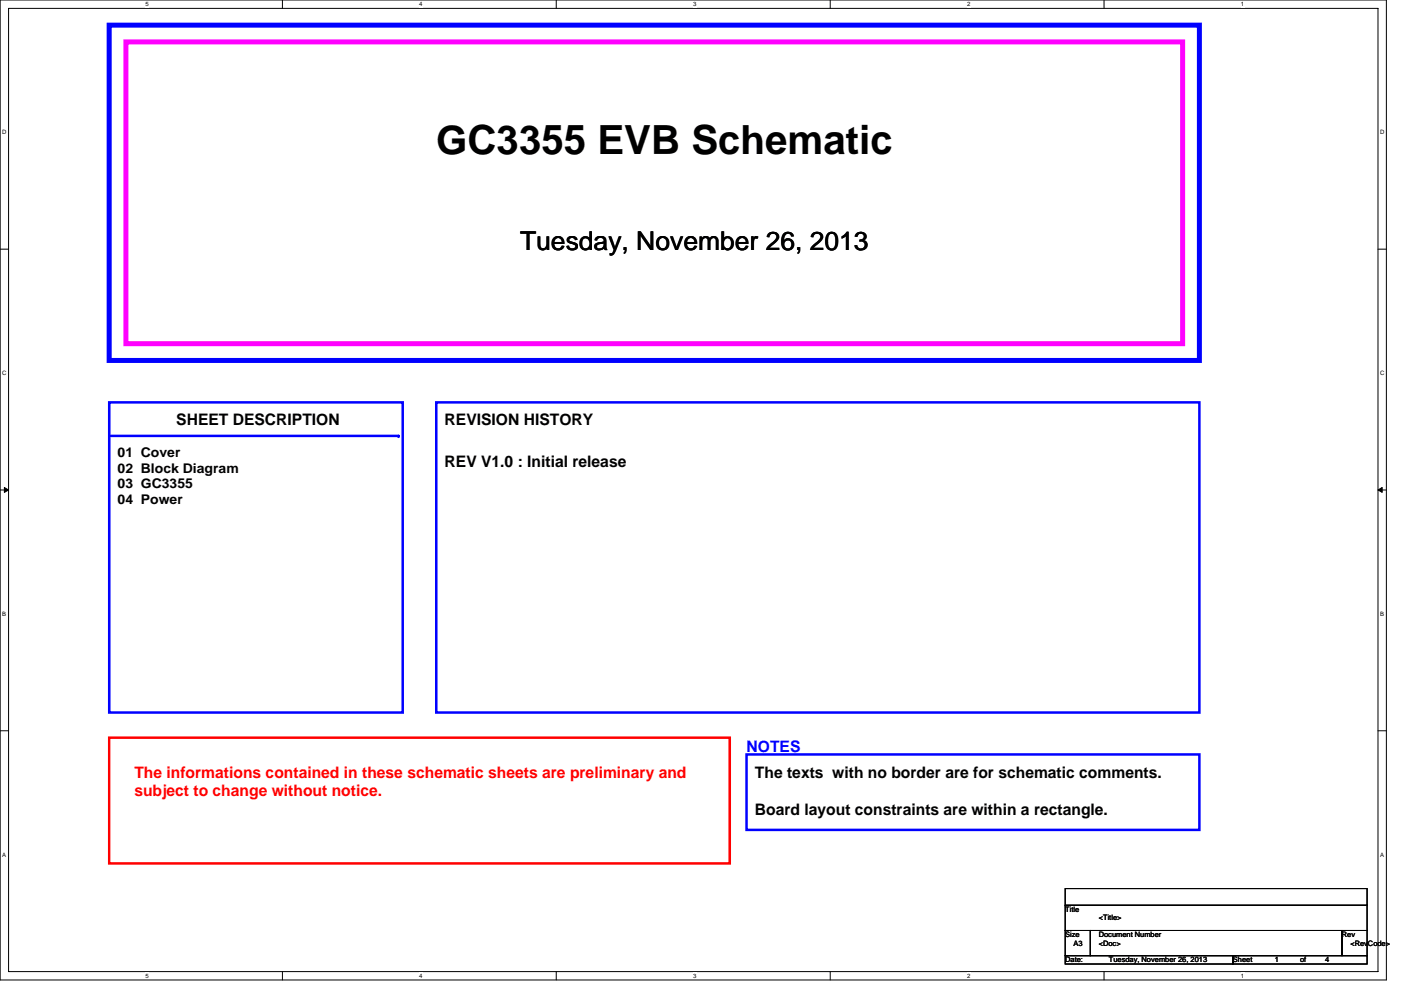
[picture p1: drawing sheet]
<svg xmlns="http://www.w3.org/2000/svg" width="297mm" height="210mm" viewBox="0 0 297 210" stroke-linecap="round" stroke-linejoin="round" font-family="sans-serif">
<defs><g id="words">
<text font-size="8.5" x="92.5" y="32.6">GC3355 EVB Schematic</text>
<text font-size="5.5" x="110.3" y="53">Tuesday, November 26, 2013</text>
<g font-size="3.4">
<text x="37.4" y="90.2">SHEET DESCRIPTION</text>
<text x="94.3" y="90.2">REVISION HISTORY</text>
<text x="94.3" y="99.1">REV V1.0 : Initial release</text>
<text x="160.1" y="164.9">The texts with no border are for schematic comments.</text>
<text x="160.1" y="172.8">Board layout constraints are within a rectangle.</text>
</g>
<text font-size="3.4" fill="#00f" x="158.3" y="159.6">NOTES</text>
<g font-size="3.4" fill="#f00">
<text x="28.5" y="164.9">The informations contained in these schematic sheets are preliminary and</text>
<text x="28.5" y="168.9">subject to change without notice.</text>
</g>
<g font-size="2.8">
<text x="24.9" y="96.9">01 Cover</text>
<text x="24.9" y="100.2">02 Block Diagram</text>
<text x="24.9" y="103.6">03 GC3355</text>
<text x="24.9" y="107">04 Power</text>
</g>
<g font-size="1.6">
<text x="225.8" y="193.4">Title</text>
<text x="233" y="195.2">&lt;Title&gt;</text>
<text x="225.8" y="198.8">Size</text>
<text x="227.6" y="200.6">A3</text>
<text x="233" y="198.8">Document Number</text>
<text x="233" y="200.6">&lt;Doc&gt;</text>
<text x="284.5" y="198.8">Rev</text>
<text x="286.3" y="200.6">&lt;RevCode&gt;</text>
<text x="225.8" y="204.1">Date:</text>
<text x="235.1" y="204.1">Tuesday, November 26, 2013</text>
<text x="261.4" y="204.1">Sheet</text>
<text x="270.3" y="204.1">1</text>
<text x="275.6" y="204.1">of</text>
<text x="281" y="204.1">4</text>
</g>
<g font-size="1.3">
<text x="30.8" y="1.3">5</text>
<text x="88.9" y="1.3">4</text>
<text x="147" y="1.3">3</text>
<text x="205" y="1.3">2</text>
<text x="263.1" y="1.3">1</text>
<text x=".5" y="28.4">D</text>
<text x="292.6" y="28.4">D</text>
<text x=".5" y="79.5">C</text>
<text x="292.6" y="79.5">C</text>
<text x=".5" y="130.6">B</text>
<text x="292.6" y="130.6">B</text>
<text x=".5" y="181.7">A</text>
<text x="292.6" y="181.7">A</text>
<text x="30.8" y="207.4">5</text>
<text x="88.9" y="207.4">4</text>
<text x="147" y="207.4">3</text>
<text x="205" y="207.4">2</text>
<text x="263.1" y="207.4">1</text>
</g>
</g></defs>
<path d="M0 0h293.9v207.9h-293.9zM1.8 1.8h290.4v204.3h-290.4z" fill="none" stroke="#000" stroke-width=".21"/>
<g fill="#fff">
<path d="M30.8 .2h.7v1.4h-.7z"/>
<path d="M30.8 206.3h.7v1.4h-.7z"/>
</g>
<path d="M59.9 0v1.8M59.9 206.1v1.8" fill="none" stroke="#000" stroke-width=".21"/>
<g fill="#fff">
<path d="M88.9 .2h.7v1.4h-.7z"/>
<path d="M88.9 206.3h.7v1.4h-.7z"/>
</g>
<path d="M117.9 0v1.8M117.9 206.1v1.8" fill="none" stroke="#000" stroke-width=".21"/>
<g fill="#fff">
<path d="M147 .2h.7v1.4h-.7z"/>
<path d="M147 206.3h.7v1.4h-.7z"/>
</g>
<path d="M176 0v1.8M176 206.1v1.8" fill="none" stroke="#000" stroke-width=".21"/>
<g fill="#fff">
<path d="M205 .2h.7v1.4h-.7z"/>
<path d="M205 206.3h.7v1.4h-.7z"/>
</g>
<path d="M234.1 0v1.8M234.1 206.1v1.8" fill="none" stroke="#000" stroke-width=".21"/>
<g fill="#fff">
<path d="M263.1 .2h.7v1.4h-.7z"/>
<path d="M263.1 206.3h.7v1.4h-.7z"/>
<path d="M.5 27.3h.9v1.4h-.9z"/>
<path d="M292.6 27.3h.9v1.4h-.9z"/>
<path d="M.5 78.4h.9v1.4h-.9z"/>
<path d="M292.6 78.4h.9v1.4h-.9z"/>
</g>
<path d="M0 52.9h1.8M292.2 52.9h1.7" fill="none" stroke="#000" stroke-width=".21"/>
<g fill="#fff">
<path d="M.5 129.5h.8v1.4h-.8z"/>
<path d="M292.6 129.5h.9v1.4h-.9z"/>
</g>
<path d="M0 103.9h1.8M292.2 103.9h1.7" fill="none" stroke="#000" stroke-width=".21"/>
<path d="M.9 103.4l.9 .5-.9 .5zM292.2 103.9l.8-.5v1z" fill="#000" stroke="#000" stroke-width=".21"/>
<g fill="#fff">
<path d="M.5 180.5h.8v1.4h-.8z"/>
<path d="M292.6 180.5h.9v1.4h-.9z"/>
</g>
<path d="M0 155h1.8M292.2 155h1.7M225.8 188.5h64.1v3.5h-64.1zM225.8 192h64.1v5.4h-64.1zM225.8 197.4h5.4v5.3h-5.4zM231.2 197.4h53.3v5.3h-53.3zM284.5 197.4h5.4v5.3h-5.4zM225.8 202.7h35.6v1.8h-35.6zM261.4 202.7h28.5v1.8h-28.5z" fill="none" stroke="#000" stroke-width=".21"/>
<path d="M23.2 92.5h61.3M23.2 85.3h62.2v65.8h-62.2zM84.5 92.5h.1M92.5 85.3h161.8v65.8h-161.8zM158.3 160h96v16h-96z" fill="none" stroke="#00f" stroke-width=".53"/>
<path d="M23.2 156.5h131.5v26.6h-131.5z" fill="none" stroke="#f00" stroke-width=".53"/>
<path d="M26.7 8.9h224v64h-224z" fill="none" stroke="#f0f" stroke-width="1.1"/>
<path d="M23.2 5.3h231.1v71.2h-231.1z" fill="none" stroke="#00f" stroke-width="1.1"/>
<use href="#words"/>
</svg>
